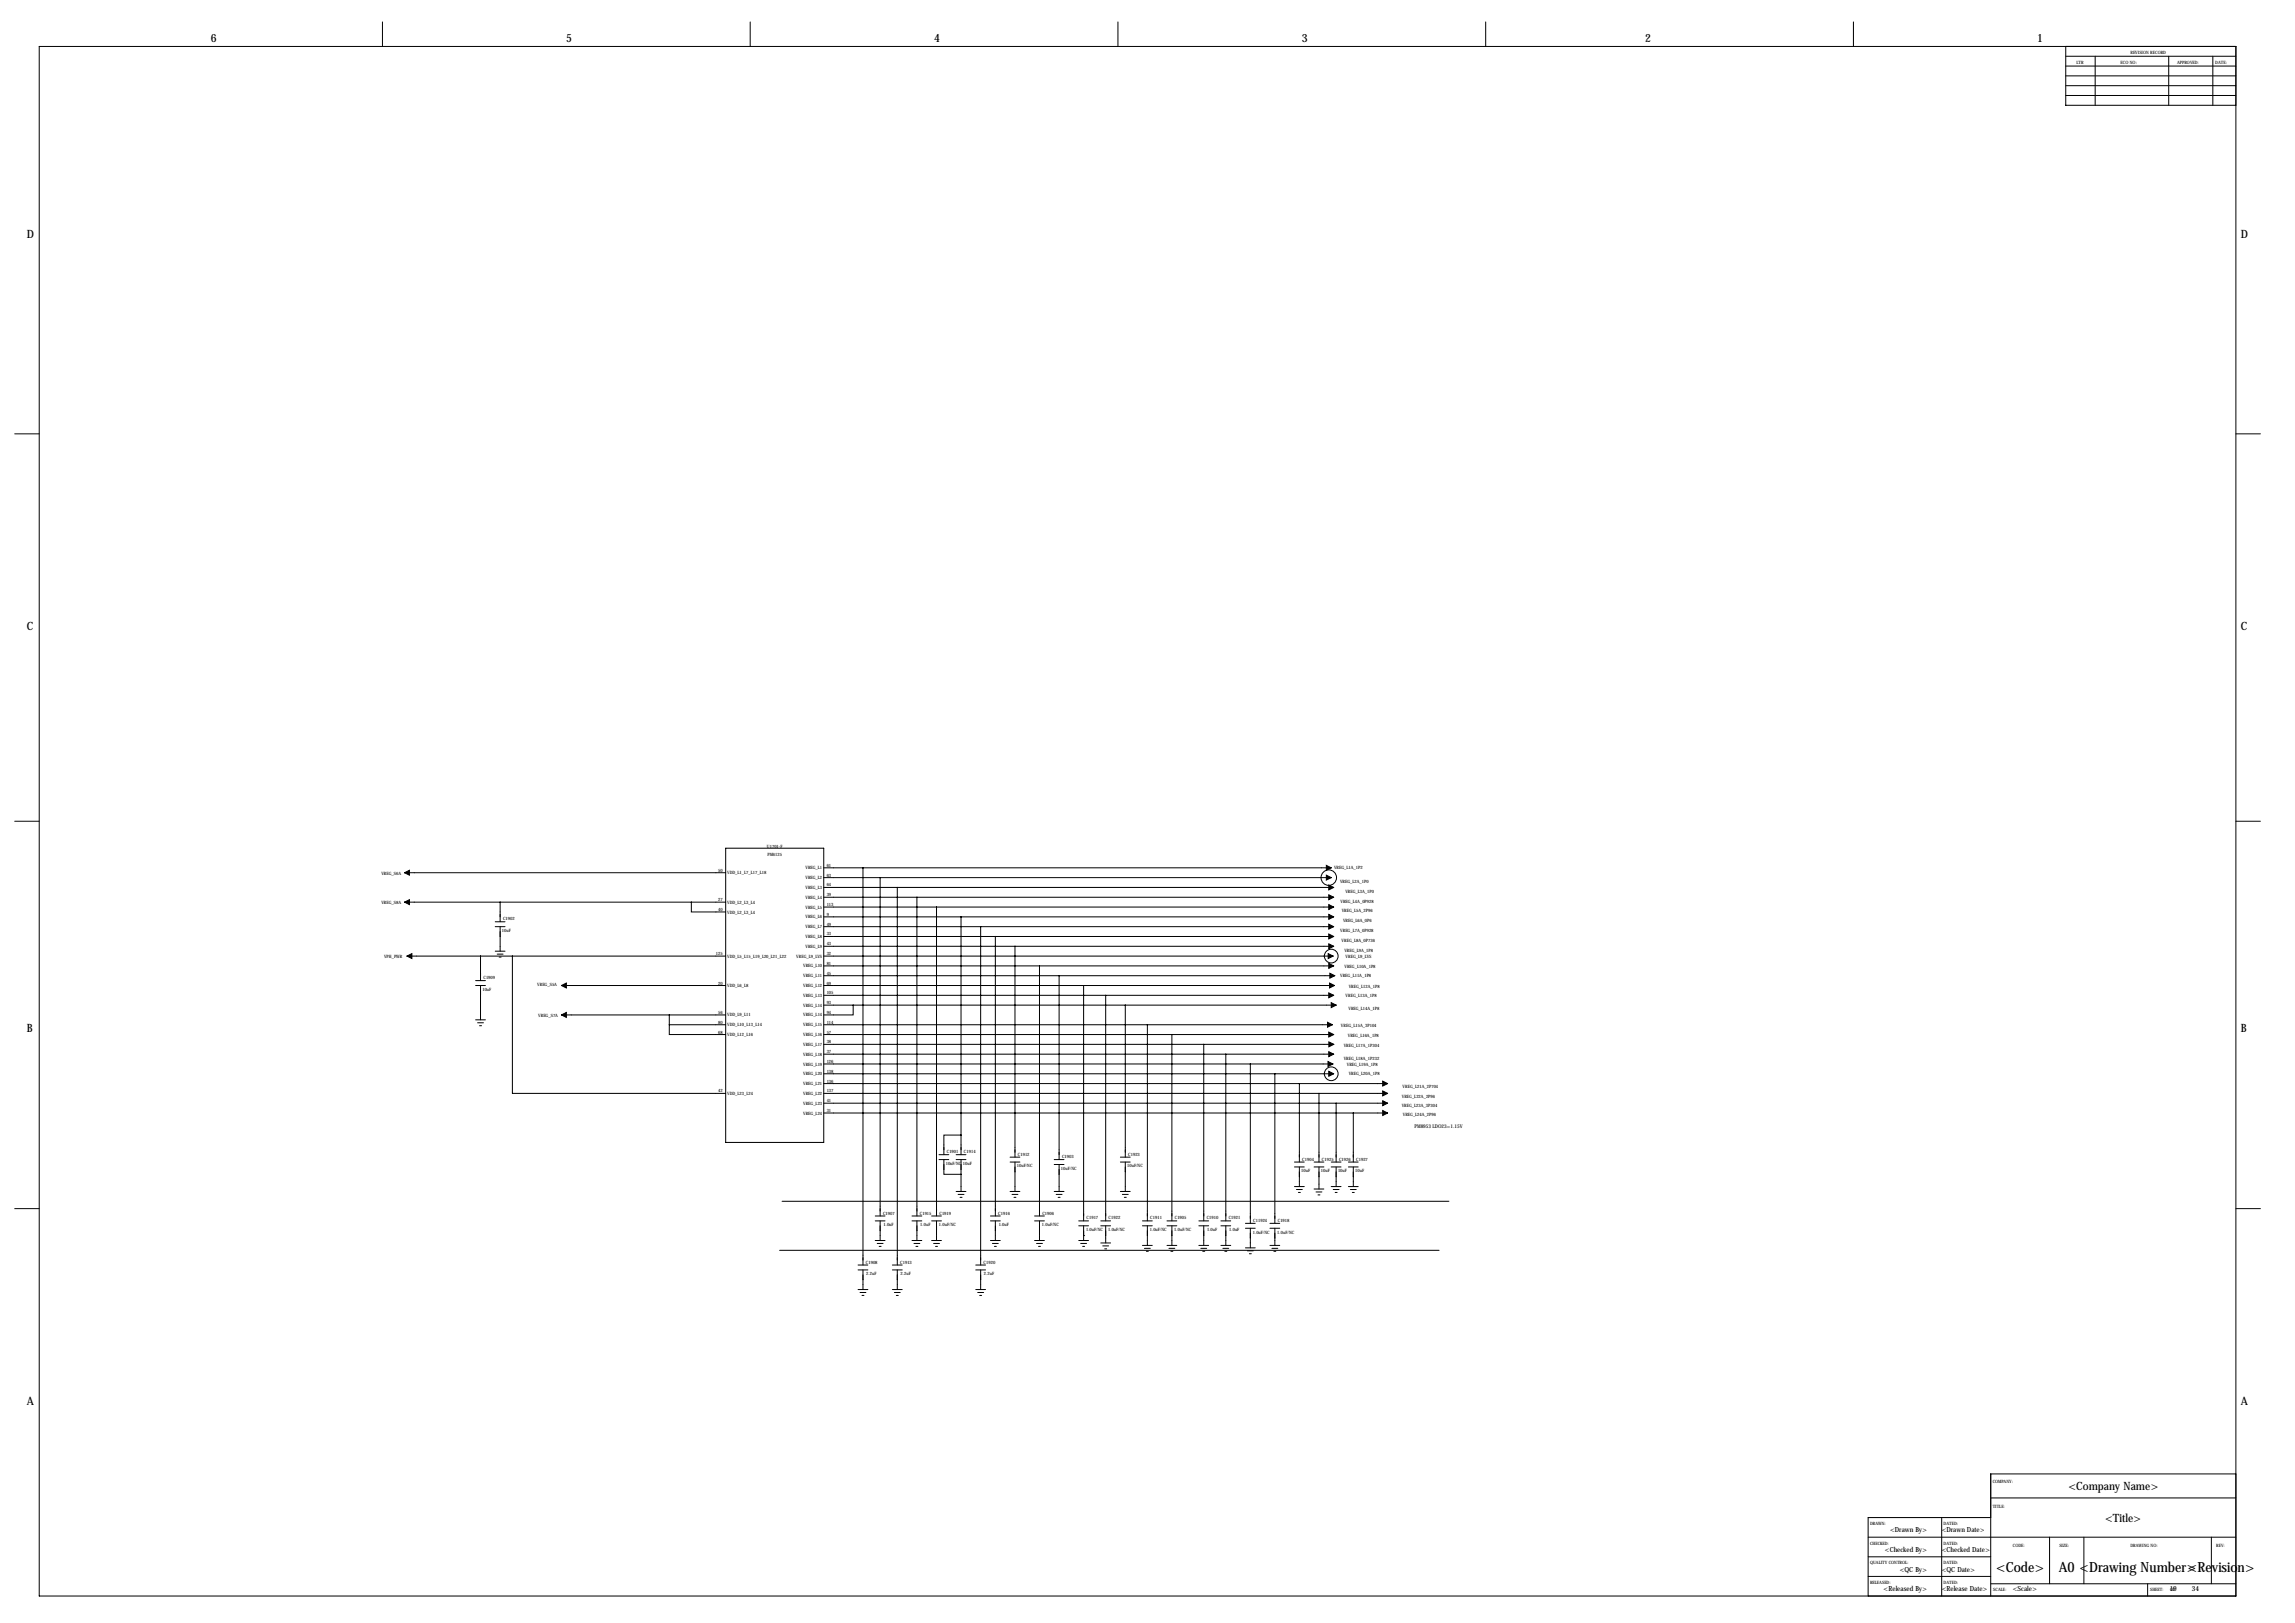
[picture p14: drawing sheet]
<svg xmlns="http://www.w3.org/2000/svg" width="1189mm" height="841mm" viewBox="0 0 1189 841" stroke-linecap="round" stroke-linejoin="round" font-family="sans-serif">
<defs><g id="words">
<g font-size="7.3">
<text x="1034" y="814">&lt;Code&gt;</text>
<text x="1066" y="814">A0 &lt;Drawing Number&gt;</text>
<text x="1133" y="814">&lt;Revision&gt;</text>
</g>
<g font-size="5.9">
<text x="109" y="22">6</text>
<text x="293" y="22">5</text>
<text x="484" y="22">4</text>
<text x="674" y="22">3</text>
<text x="852" y="22">2</text>
<text x="1055" y="22">1</text>
<text x="14" y="123">D</text>
<text x="1161" y="123">D</text>
<text x="14" y="326">C</text>
<text x="1161" y="326">C</text>
<text x="14" y="535">B</text>
<text x="1161" y="535">B</text>
<text x="14" y="728">A</text>
<text x="1161" y="728">A</text>
<text x="1071" y="772">&lt;Company Name&gt;</text>
<text x="1090" y="788">&lt;Title&gt;</text>
</g>
<g font-size="3.6">
<text x="979" y="794">&lt;Drawn By&gt;</text>
<text x="1006" y="794">&lt;Drawn Date&gt;</text>
<text x="976" y="804">&lt;Checked By&gt;</text>
<text x="1006" y="804">&lt;Checked Date&gt;</text>
<text x="984" y="814">&lt;QC By&gt;</text>
<text x="1006" y="814">&lt;QC Date&gt;</text>
<text x="976" y="824">&lt;Released By&gt;</text>
<text x="1006" y="824">&lt;Release Date&gt;</text>
<text x="1043" y="824">&lt;Scale&gt;</text>
<text x="1124" y="824">19</text>
<text x="1135" y="824">34</text>
</g>
<text font-size="2.6" x="733" y="584">PM8953 LDO23=1.15V</text>
<g font-size="2.3">
<text x="1104" y="28">REVISION RECORD</text>
<text x="1076" y="33">LTR</text>
<text x="1099" y="33">ECO NO:</text>
<text x="1128" y="33">APPROVED:</text>
<text x="1148" y="33">DATE:</text>
<text x="397" y="439">U1701-F</text>
<text x="398" y="444">PM6125</text>
<text x="428" y="449">61</text>
<text x="198" y="453">VREG_S6A</text>
<text x="372" y="452">50</text>
<text x="377" y="453">VDD_L1_L7_L17_L18</text>
<text x="417" y="455">VREG_L2</text>
<text x="417" y="450">VREG_L1</text>
<text x="428" y="454">63</text>
<text x="691" y="450">VREG_L1A_1P2</text>
<text x="417" y="460">VREG_L3</text>
<text x="428" y="459">64</text>
<text x="694" y="457">VREG_L2A_1P0</text>
<text x="372" y="467">27</text>
<text x="417" y="466">VREG_L4</text>
<text x="428" y="464">39</text>
<text x="694" y="467">VREG_L4A_0P928</text>
<text x="697" y="462">VREG_L3A_1P0</text>
<text x="198" y="468">VREG_S8A</text>
<text x="372" y="472">40</text>
<text x="377" y="468">VDD_L2_L3_L4</text>
<text x="377" y="473">VDD_L2_L3_L4</text>
<text x="417" y="471">VREG_L5</text>
<text x="428" y="469">113</text>
<text x="695" y="472">VREG_L5A_2P96</text>
<text x="261" y="477">C1902</text>
<text x="417" y="476">VREG_L6</text>
<text x="428" y="479">49</text>
<text x="428" y="474">9</text>
<text x="696" y="478">VREG_L6A_0P6</text>
<text x="260" y="483">10uF</text>
<text x="417" y="486">VREG_L8</text>
<text x="417" y="481">VREG_L7</text>
<text x="428" y="485">33</text>
<text x="694" y="483">VREG_L7A_0P928</text>
<text x="417" y="491">VREG_L9</text>
<text x="428" y="490">43</text>
<text x="695" y="488">VREG_L8A_0P736</text>
<text x="199" y="496">VPH_PWR</text>
<text x="371" y="495">125</text>
<text x="377" y="496">VDD_L5_L15_L19_L20_L21_L22</text>
<text x="413" y="496">VREG_L9_LVS</text>
<text x="428" y="495">32</text>
<text x="696" y="493">VREG_L9A_1P8</text>
<text x="697" y="496">VREG_L9_LVS</text>
<text x="416" y="501">VREG_L10</text>
<text x="428" y="500">81</text>
<text x="697" y="501">VREG_L10A_1P8</text>
<text x="250" y="507">C1909</text>
<text x="372" y="510">20</text>
<text x="416" y="506">VREG_L11</text>
<text x="428" y="510">69</text>
<text x="428" y="505">45</text>
<text x="694" y="506">VREG_L11A_1P8</text>
<text x="250" y="513">10uF</text>
<text x="278" y="511">VREG_S5A</text>
<text x="377" y="511">VDD_L6_L8</text>
<text x="416" y="511">VREG_L12</text>
<text x="428" y="515">105</text>
<text x="699" y="512">VREG_L12A_1P8</text>
<text x="416" y="521">VREG_L14</text>
<text x="416" y="516">VREG_L13</text>
<text x="428" y="520">93</text>
<text x="697" y="517">VREG_L13A_1P8</text>
<text x="279" y="527">VREG_S7A</text>
<text x="372" y="525">56</text>
<text x="377" y="527">VDD_L9_L11</text>
<text x="416" y="527">VREG_L14</text>
<text x="428" y="525">94</text>
<text x="699" y="523">VREG_L14A_1P8</text>
<text x="372" y="530">80</text>
<text x="377" y="532">VDD_L10_L13_L14</text>
<text x="416" y="532">VREG_L15</text>
<text x="428" y="530">114</text>
<text x="695" y="532">VREG_L15A_3P104</text>
<text x="372" y="535">68</text>
<text x="377" y="537">VDD_L12_L16</text>
<text x="416" y="537">VREG_L16</text>
<text x="428" y="535">57</text>
<text x="698" y="537">VREG_L16A_1P8</text>
<text x="416" y="542">VREG_L17</text>
<text x="428" y="546">37</text>
<text x="428" y="540">38</text>
<text x="696" y="542">VREG_L17A_1P304</text>
<text x="416" y="552">VREG_L19</text>
<text x="416" y="547">VREG_L18</text>
<text x="428" y="551">126</text>
<text x="696" y="549">VREG_L18A_1P232</text>
<text x="416" y="557">VREG_L20</text>
<text x="428" y="556">138</text>
<text x="698" y="552">VREG_L19A_1P8</text>
<text x="699" y="557">VREG_L20A_1P8</text>
<text x="416" y="562">VREG_L21</text>
<text x="428" y="561">136</text>
<text x="727" y="564">VREG_L21A_2P704</text>
<text x="372" y="566">42</text>
<text x="377" y="567">VDD_L23_L24</text>
<text x="416" y="567">VREG_L22</text>
<text x="428" y="566">137</text>
<text x="726" y="569">VREG_L22A_2P96</text>
<text x="416" y="572">VREG_L23</text>
<text x="428" y="571">41</text>
<text x="726" y="573">VREG_L23A_3P304</text>
<text x="416" y="577">VREG_L24</text>
<text x="428" y="576">31</text>
<text x="727" y="578">VREG_L24A_2P96</text>
<text x="490" y="597">C1901</text>
<text x="499" y="597">C1914</text>
<text x="527" y="599">C1912</text>
<text x="550" y="600">C1903</text>
<text x="584" y="599">C1923</text>
<text x="490" y="603">10uF/NC</text>
<text x="499" y="603">10uF</text>
<text x="527" y="605">10uF/NC</text>
<text x="550" y="606">10uF/NC</text>
<text x="584" y="605">10uF/NC</text>
<text x="675" y="601">C1904</text>
<text x="685" y="601">C1925</text>
<text x="694" y="601">C1926</text>
<text x="703" y="601">C1927</text>
<text x="674" y="607">10uF</text>
<text x="684" y="607">10uF</text>
<text x="693" y="607">10uF</text>
<text x="702" y="607">10uF</text>
<text x="457" y="629">C1907</text>
<text x="477" y="629">C1915</text>
<text x="487" y="629">C1919</text>
<text x="517" y="629">C1916</text>
<text x="540" y="629">C1906</text>
<text x="458" y="635">1.0uF</text>
<text x="477" y="635">1.0uF</text>
<text x="486" y="635">1.0uF/NC</text>
<text x="517" y="635">1.0uF</text>
<text x="540" y="635">1.0uF/NC</text>
<text x="563" y="632">C1917</text>
<text x="574" y="632">C1922</text>
<text x="596" y="632">C1911</text>
<text x="609" y="632">C1905</text>
<text x="625" y="632">C1910</text>
<text x="637" y="632">C1921</text>
<text x="649" y="633">C11924</text>
<text x="662" y="633">C1918</text>
<text x="563" y="638">1.0uF/NC</text>
<text x="574" y="638">1.0uF/NC</text>
<text x="596" y="638">1.0uF/NC</text>
<text x="608" y="638">1.0uF/NC</text>
<text x="625" y="638">1.0uF</text>
<text x="637" y="638">1.0uF</text>
<text x="649" y="639">1.0uF/NC</text>
<text x="662" y="639">1.0uF/NC</text>
<text x="449" y="654">C1908</text>
<text x="466" y="654">C1913</text>
<text x="510" y="654">C1920</text>
<text x="449" y="660">2.2uF</text>
<text x="467" y="660">2.2uF</text>
<text x="510" y="660">2.2uF</text>
<text x="1032" y="768">COMPANY:</text>
<text x="1032" y="781">TITLE:</text>
<text x="969" y="790">DRAWN:</text>
<text x="1007" y="790">DATED:</text>
<text x="969" y="800">CHECKED:</text>
<text x="1007" y="800">DATED:</text>
<text x="1043" y="801">CODE:</text>
<text x="1067" y="801">SIZE:</text>
<text x="1104" y="801">DRAWING NO:</text>
<text x="1148" y="801">REV:</text>
<text x="969" y="810">QUALITY CONTROL:</text>
<text x="1007" y="810">DATED:</text>
<text x="969" y="820">RELEASED:</text>
<text x="1007" y="820">DATED:</text>
<text x="1033" y="824">SCALE:</text>
<text x="1114" y="824">SHEET:</text>
<text x="1124" y="824">OF</text>
</g>
</g></defs>
<g fill="none" stroke="#000" stroke-width=".52">
<path d="M198 11v13M389 11v13M579 11v13M770 11v13M960 11v13M20 24h1138v803h-1138zM1070 24v31h88M1070 39h88M1070 29h88M1070 34h88M1085 29v26M1123 29v26"/>
<path d="M1146 29v26M1070 44h88M1070 49h88M8 225h12M1158 225h13M8 425h12M376 439h51v153h-51zM1158 425h13M210 452h166M427 460h264M427 455h263M427 450h263"/>
<path d="M447 450v205M456 455v175M465 460v195M210 467h166M257 480h5M257 477h5M259 467v10M259 480v13M358 467v5h18M427 480h264M427 475h264M427 470h264"/>
<path d="M427 465h264M475 465v165M485 470v160M498 475v123M508 480v175M211 495h165M249 495v13M257 493h5M258 494h3M259 496h1M265 495v71h111M427 495h264"/>
<path d="M427 490h264M427 485h264M516 485v145M526 490v109M246 510h5M246 508h5M249 510v18M291 510h85M427 510h264M427 516h264M427 505h264M427 500h264"/>
<path d="M538 500v130M549 505v96M561 510v122M573 516v116M246 528h5M247 530h3M248 531h1M291 526h85M347 531v5h29M347 531h29M347 526v5M427 531h263"/>
<path d="M427 536h264M427 521h265M442 521v5h-15M583 521v78M594 531v101M607 536v96M427 556h264M427 551h263M427 546h264M427 541h264M624 541v91M635 546v86"/>
<path d="M648 551v83M660 556v78M427 566h292M427 577h292M427 571h292M427 561h292M673 561v41M683 566v36M692 571v31M701 577v25M486 598h5M495 598h5"/>
<path d="M498 588h-9v10M523 599h5M580 599h5M486 601h5M489 601v7h9M495 601h5M495 617h5M496 619h3M498 601v16M523 602h5M523 617h5M524 619h3"/>
<path d="M526 602v15M546 601h5M546 603h5M546 617h5M547 619h3M549 603v14M580 602h5M580 617h5M581 619h3M583 602v15M671 602h5M671 604h5"/>
<path d="M671 615h5M672 616h3M673 618h1M673 604v11M681 602h5M681 604h5M681 616h5M682 617h3M683 619h1M683 604v12M690 602h5M690 604h5"/>
<path d="M690 615h5M691 616h3M692 618h1M692 604v11M698 602h6M698 604h6M698 615h6M700 616h3M701 618h1M701 604v11M8 626h12M405 622h346"/>
<path d="M453 632h5M453 630h5M456 632v11M472 632h6M472 630h6M475 632v11M483 632h5M483 630h5M485 632v11M497 620h1M513 632h5M513 630h5"/>
<path d="M516 632v11M525 620h1M536 632h5M536 630h5M538 632v11M548 620h1M559 632h5M559 635h5M561 635v8M570 632h5M570 635h5M573 635v9"/>
<path d="M582 620h1M592 632h5M592 635h5M594 635v10M605 632h5M605 635h5M607 635v10M621 632h5M621 635h5M624 635v10M632 632h6M632 635h6"/>
<path d="M635 635v10M645 634h5M645 636h5M648 636v10M658 634h5M658 636h5M660 636v9M1158 626h13M404 648h341M444 655h6M444 658h6M447 658v10"/>
<path d="M453 643h5M454 644h3M455 646h1M462 655h5M462 658h5M465 658v10M472 643h6M473 644h4M474 646h1M483 643h5M484 644h3M485 646h1"/>
<path d="M505 655h6M505 658h6M508 658v10M513 643h5M514 644h3M515 646h1M536 643h5M537 644h3M538 646h1M559 643h5M560 644h3M561 646h1"/>
<path d="M561 640h.1M570 644h5M571 645h3M572 647h1M592 645h5M593 647h3M594 648h1M605 645h5M606 647h3M607 648h1M621 645h5M622 647h3"/>
<path d="M623 648h1M632 645h6M633 647h4M634 648h2M645 646h5M646 648h3M647 649h1M658 645h5M659 647h3M660 648h1M444 668h6M446 669h3"/>
<path d="M447 671h1M462 668h5M463 669h3M464 671h1M505 668h6M506 669h4M507 671h2M1031 776h127M1158 763h-127v64M968 796h190M1006 786v41M1031 786h-63v41"/>
<path d="M1062 796v24M1080 796v24M1146 796v24M968 806h63M968 817h63M1031 820h127M1113 820v7"/>
<circle cx="688" cy="455" r="4"/>
<circle cx="690" cy="495" r="4"/>
<circle cx="690" cy="556" r="4"/>
</g>
<g fill="#000" stroke="#000" stroke-width=".52">
<path d="M210 452l2-1v2zM687 448l3 2-3 1zM687 453l3 2-3 1zM688 458l3 2-3 1zM210 467l2-1v3zM688 463l3 2-3 1zM688 469l3 1-3 1zM688 474l3 1-3 1zM688 479l3 1-3 1zM211 495l2-1v2zM688 494l3 1-3 1zM688 484l3 1-3 1z"/>
<path d="M688 489l3 1-3 1zM291 510l2-1v3zM688 499l3 1-3 2zM688 514l3 2-3 1zM689 509l2 1-2 2zM689 504l2 1-2 2zM291 526l2-2v3zM688 530l2 1-2 1zM688 535l3 1-3 1zM690 519l2 2-2 1zM688 550l2 1-2 1zM688 545l3 1-3 1z"/>
<path d="M688 555l3 1-3 1zM688 540l3 1-3 1zM716 560l3 1-3 2zM716 565l3 1-3 2zM716 570l3 1-3 2zM716 575l3 2-3 1z"/>
</g>
<use href="#words"/>
</svg>
